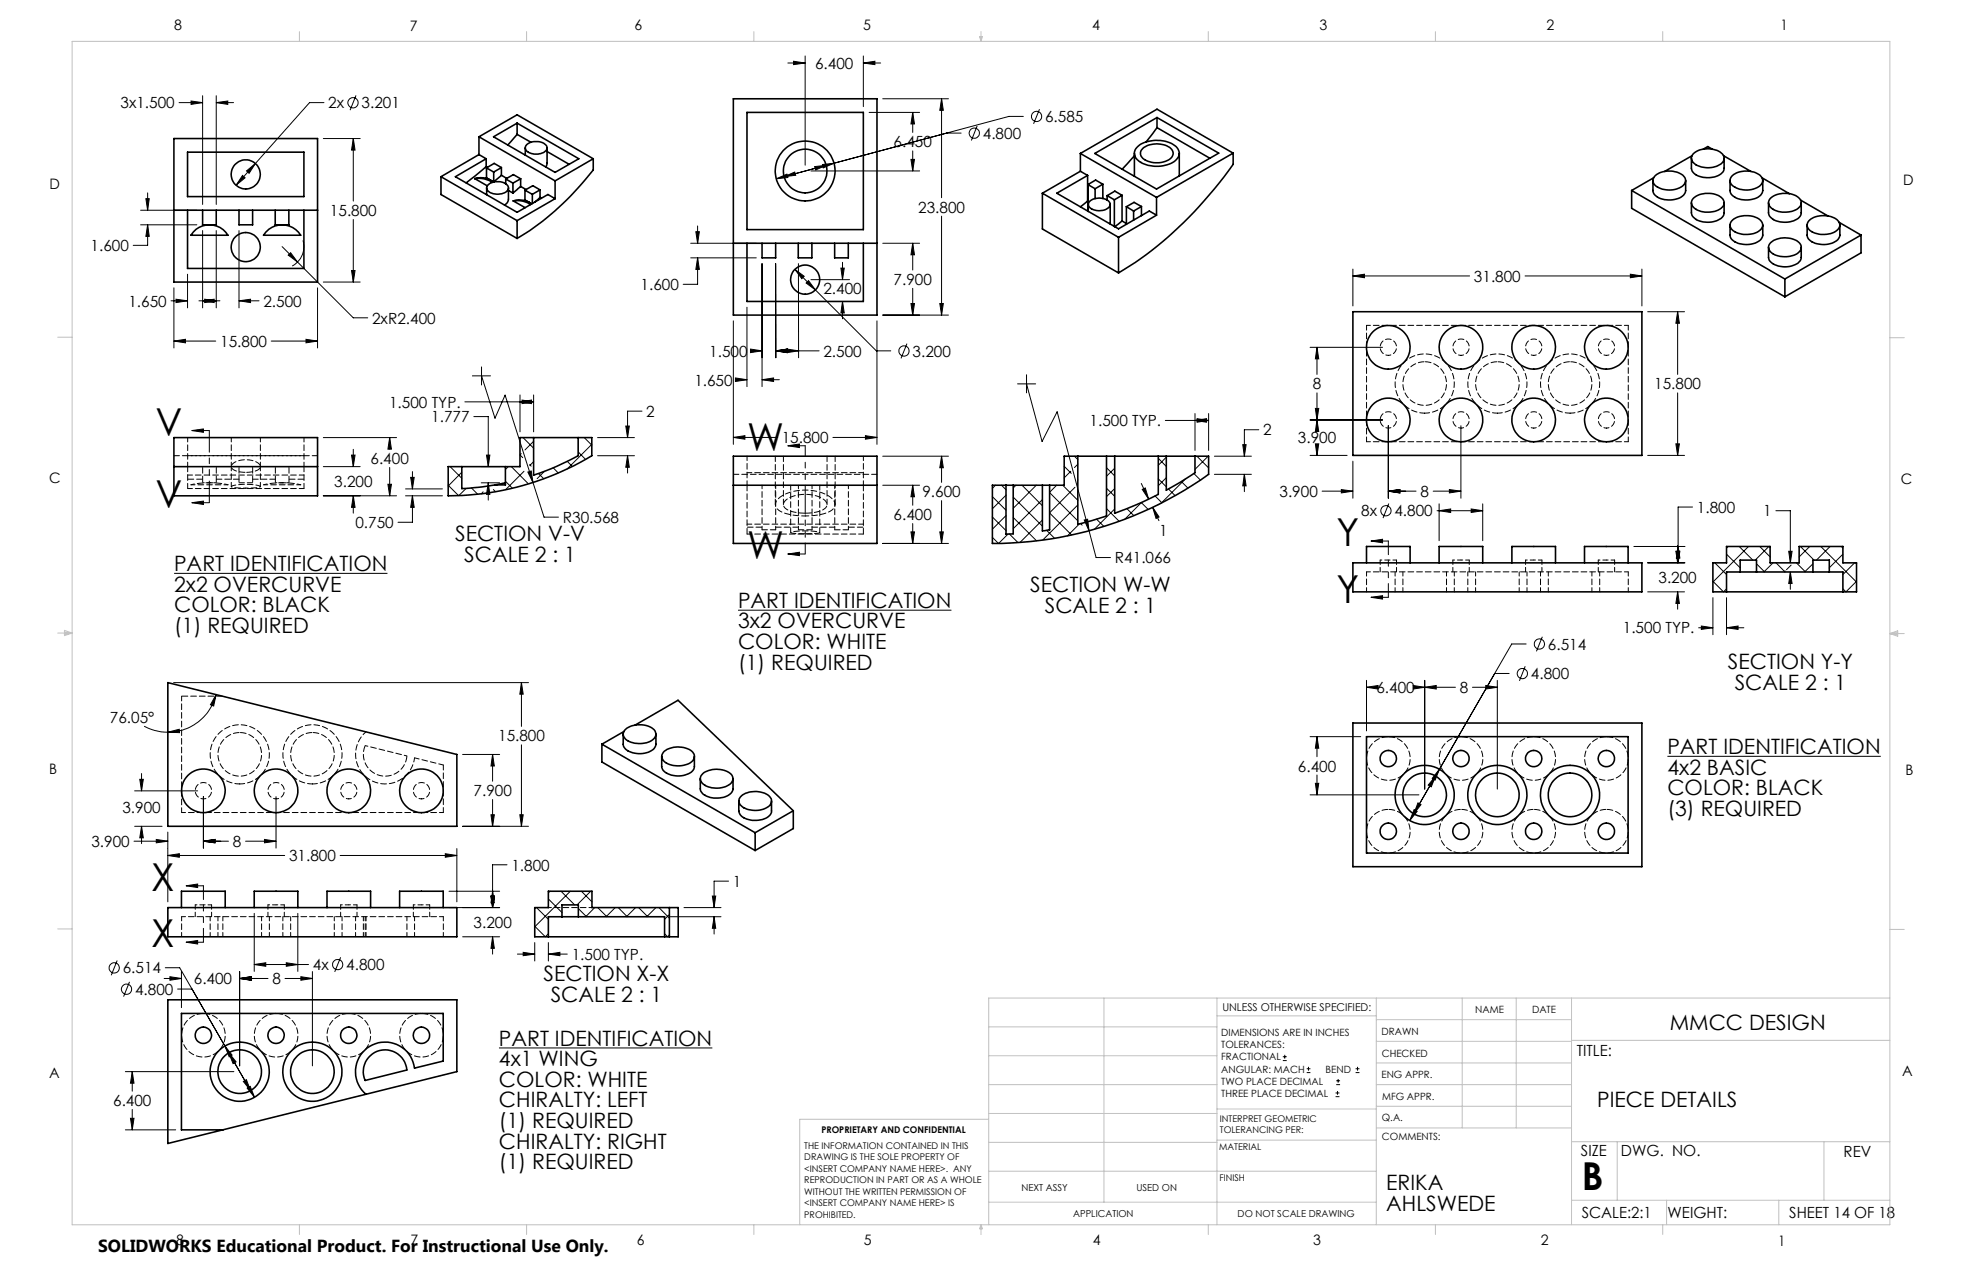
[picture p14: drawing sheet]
<svg xmlns="http://www.w3.org/2000/svg" width="432mm" height="279mm" viewBox="0 0 432 279" stroke-linecap="round" stroke-linejoin="round" font-family="sans-serif">
<defs><g id="words">
<g font-size="8.5">
<text x="34.2" y="95.9">V</text>
<text x="164.4" y="99.2">W</text>
<text x="34.2" y="111.8">V</text>
<text x="164.4" y="123">W</text>
<text x="294.1" y="120.2">Y</text>
<text x="294.1" y="132.6">Y</text>
<text x="33.3" y="196">X</text>
<text x="33.3" y="208.4">X</text>
<text x="348.1" y="261.8">B</text>
</g>
<g font-size="4.7">
<text x="100.2" y="119.1">SECTION V-V</text>
<text x="38.3" y="125.6">PART IDENTIFICATION</text>
<text x="102.2" y="123.6">SCALE 2 : 1</text>
<text x="38.3" y="130.2">2x2 OVERCURVE</text>
<text x="226.7" y="130.2">SECTION W-W</text>
<text x="38.3" y="134.7">COLOR: BLACK</text>
<text x="162.4" y="133.7">PART IDENTIFICATION</text>
<text x="229.9" y="134.8">SCALE 2 : 1</text>
<text x="38.3" y="139.2">(1) REQUIRED</text>
<text x="162.4" y="138.3">3x2 OVERCURVE</text>
<text x="162.4" y="142.8">COLOR: WHITE</text>
<text x="162.4" y="147.3">(1) REQUIRED</text>
<text x="380.3" y="147.2">SECTION Y-Y</text>
<text x="381.8" y="151.7">SCALE 2 : 1</text>
<text x="367" y="165.9">PART IDENTIFICATION</text>
<text x="367" y="170.4">4x2 BASIC</text>
<text x="367" y="174.9">COLOR: BLACK</text>
<text x="367" y="179.5">(3) REQUIRED</text>
<text x="119.6" y="215.8">SECTION X-X</text>
<text x="121.2" y="220.4">SCALE 2 : 1</text>
<text x="367.5" y="226.5">MMCC DESIGN</text>
<text x="109.8" y="230">PART IDENTIFICATION</text>
<text x="109.8" y="234.6">4x1 WING</text>
<text x="109.8" y="239.1">COLOR: WHITE</text>
<text x="109.8" y="243.6">CHIRALTY: LEFT</text>
<text x="351.5" y="243.5">PIECE DETAILS</text>
<text x="109.8" y="248.1">(1) REQUIRED</text>
<text x="109.8" y="252.7">CHIRALTY: RIGHT</text>
<text x="109.8" y="257.2">(1) REQUIRED</text>
<text x="305.1" y="261.9">ERIKA</text>
<text x="305.1" y="266.4">AHLSWEDE</text>
</g>
<text font-size="3.8" x="21.6" y="275.5">SOLIDWORKS Educational Product. For Instructional Use Only.</text>
<g font-size="3.4">
<text x="179.4" y="15.1">6.400</text>
<text x="26.5" y="23.8">3x1.500</text>
<text x="72.2" y="23.8">2x</text>
<text x="79.6" y="23.8">3.201</text>
<text x="230" y="26.8">6.585</text>
<text x="196.7" y="32.4">6.450</text>
<text x="216.3" y="30.5">4.800</text>
<text x="72.6" y="47.5">15.800</text>
<text x="202.1" y="46.8">23.800</text>
<text x="19.9" y="55.2">1.600</text>
<text x="141" y="63.8">1.600</text>
<text x="181.2" y="64.8">2.400</text>
<text x="196.7" y="62.7">7.900</text>
<text x="324.4" y="62">31.800</text>
<text x="28.3" y="67.5">1.650</text>
<text x="58" y="67.5">2.500</text>
<text x="81.9" y="71.2">2xR2.400</text>
<text x="48.5" y="76.3">15.800</text>
<text x="156.1" y="78.5">1.500</text>
<text x="181.2" y="78.5">2.500</text>
<text x="200.8" y="78.4">3.200</text>
<text x="85.6" y="89.7">1.500 TYP.</text>
<text x="152.8" y="84.8">1.650</text>
<text x="288.9" y="85.7">8</text>
<text x="364.1" y="85.7">15.800</text>
<text x="94.9" y="92.9">1.777</text>
<text x="142.2" y="91.7">2</text>
<text x="239.8" y="93.8">1.500 TYP.</text>
<text x="278" y="95.8">2</text>
<text x="172.1" y="97.5">15.800</text>
<text x="285.7" y="97.6">3.900</text>
<text x="73.6" y="107.1">3.200</text>
<text x="81.5" y="102.1">6.400</text>
<text x="203" y="109.4">9.600</text>
<text x="281.6" y="109.3">3.900</text>
<text x="299.6" y="113.6">8x</text>
<text x="306.9" y="113.6">4.800</text>
<text x="312.6" y="109.3">8</text>
<text x="373.5" y="112.8">1.800</text>
<text x="388.1" y="113.6">1</text>
<text x="78.2" y="116.2">0.750</text>
<text x="123.9" y="115">R30.568</text>
<text x="196.7" y="114.4">6.400</text>
<text x="255.1" y="117.8">1</text>
<text x="245.4" y="123.9">R41.066</text>
<text x="365" y="128.3">3.200</text>
<text x="340.7" y="142.9">6.514</text>
<text x="357.2" y="139.4">1.500 TYP.</text>
<text x="336.9" y="149.4">4.800</text>
<text x="302.9" y="152.5">6.400</text>
<text x="321.3" y="152.5">8</text>
<text x="24.2" y="159">76.05°</text>
<text x="109.6" y="163.1">15.800</text>
<text x="285.7" y="169.7">6.400</text>
<text x="27" y="178.8">3.900</text>
<text x="104.2" y="175.1">7.900</text>
<text x="20.1" y="186.3">3.900</text>
<text x="51.2" y="186.3">8</text>
<text x="63.6" y="189.5">31.800</text>
<text x="112.6" y="191.5">1.800</text>
<text x="161.3" y="195.1">1</text>
<text x="104.2" y="204.1">3.200</text>
<text x="27" y="214.2">6.514</text>
<text x="68.9" y="213.4">4x</text>
<text x="76.2" y="213.4">4.800</text>
<text x="125.8" y="211.2">1.500 TYP.</text>
<text x="29.7" y="218.9">4.800</text>
<text x="42.7" y="216.5">6.400</text>
<text x="59.9" y="216.5">8</text>
<text x="347.1" y="232.3">TITLE:</text>
<text x="24.9" y="243.3">6.400</text>
<text x="347.9" y="254.3">SIZE</text>
<text x="356.7" y="254.4">DWG. NO.</text>
<text x="405.7" y="254.5">REV</text>
<text x="348.1" y="267.9">SCALE:2:1</text>
<text x="367" y="268">WEIGHT:</text>
<text x="393.8" y="267.9">SHEET 14 OF 18</text>
</g>
<g font-size="3.2">
<text x="38.3" y="6.7">8</text>
<text x="90.2" y="6.7">7</text>
<text x="139.7" y="6.5">6</text>
<text x="190" y="6.5">5</text>
<text x="240.4" y="6.5">4</text>
<text x="290.4" y="6.7">3</text>
<text x="340.4" y="6.5">2</text>
<text x="391.9" y="6.7">1</text>
<text x="10.9" y="41.6">D</text>
<text x="418.9" y="40.7">D</text>
<text x="10.9" y="106.3">C</text>
<text x="418.4" y="106.4">C</text>
<text x="10.8" y="170.2">B</text>
<text x="419.4" y="170.6">B</text>
<text x="10.8" y="237.2">A</text>
<text x="418.6" y="236.8">A</text>
<text x="38.8" y="273.8">8</text>
<text x="90.4" y="273.8">7</text>
<text x="140.2" y="273.8">6</text>
<text x="190.1" y="273.9">5</text>
<text x="240.5" y="273.8">4</text>
<text x="289" y="273.9">3</text>
<text x="339.1" y="273.8">2</text>
<text x="391.4" y="274.1">1</text>
</g>
<text font-size="2.4" x="269" y="222.4">UNLESS OTHERWISE SPECIFIED:</text>
<g font-size="2.2">
<text x="268.8" y="228">DIMENSIONS ARE IN INCHES</text>
<text x="304.1" y="227.7">DRAWN</text>
<text x="324.7" y="222.9">NAME</text>
<text x="337.2" y="222.9">DATE</text>
<text x="268.8" y="230.6">TOLERANCES:</text>
<text x="268.8" y="233.3">FRACTIONAL</text>
<text x="304.1" y="232.6">CHECKED</text>
<text x="268.8" y="236">ANGULAR: MACH</text>
<text x="268.8" y="238.6">TWO PLACE DECIMAL</text>
<text x="291.7" y="236">BEND</text>
<text x="304" y="237.2">ENG APPR.</text>
<text x="268.8" y="241.3">THREE PLACE DECIMAL</text>
<text x="304.2" y="241.9">MFG APPR.</text>
<text x="304.1" y="246.7">Q.A.</text>
<text x="304.1" y="250.9">COMMENTS:</text>
</g>
<g font-size="2.1">
<text x="224.8" y="262">NEXT ASSY</text>
<text x="250.1" y="261.9">USED ON</text>
<text x="236.2" y="267.8">APPLICATION</text>
<text x="272.4" y="267.8">DO NOT SCALE DRAWING</text>
</g>
<g font-size="2">
<text x="180.8" y="249.2">PROPRIETARY AND CONFIDENTIAL</text>
<text x="268.5" y="246.8">INTERPRET GEOMETRIC</text>
<text x="268.5" y="249.4">TOLERANCING PER:</text>
<text x="177" y="252.8">THE INFORMATION CONTAINED IN THIS</text>
<text x="177" y="255.3">DRAWING IS THE SOLE PROPERTY OF</text>
<text x="177" y="257.8">&lt;INSERT COMPANY NAME HERE&gt;. ANY</text>
<text x="268.3" y="252.9">MATERIAL</text>
<text x="177" y="260.3">REPRODUCTION IN PART OR AS A WHOLE</text>
<text x="177" y="262.9">WITHOUT THE WRITTEN PERMISSION OF</text>
<text x="268.4" y="259.7">FINISH</text>
<text x="177" y="265.4">&lt;INSERT COMPANY NAME HERE&gt; IS</text>
<text x="177" y="267.9">PROHIBITED.</text>
</g>
</g></defs>
<g fill="none" stroke="#000" stroke-width=".22">
<path d="M173.4 13.9h3.8M174.7 13.5l2.5 .4-2.5 .3zM177.2 12.3v24M190 12.3v11.2M190 13.9h3.8M190 13.9l2.5-.4v.7zM39.4 22.6h5.2M42.1 22.2l2.5 .4-2.5 .4zM44.6 21.1v23.9M47.6 22.6h3.8M47.6 21.1v23.9M47.6 22.6l2.5-.4v.8z"/>
<path d="M53.4 38.6l.5 .5-1.9 1.6zM54.3 37.6l1.9-1.6-1.4 2.1zM71.2 30.5h8.1M71.3 22.6h-3.2l-16.1 18.1M77.8 30.5v13.7M77.8 30.5l.3 2.5h-.7zM78.4 21l-1.4 3.2M170.9 39.3l2.3-1 .2 .8zM172.6 38.9l2.3-1 .2 .7zM178.5 37.6h23.9M179.3 36.7l2.5-.3-2.3 1zM181 36.2l2.6-.3-2.4 1z"/>
<path d="M181.8 36.4l-9.2 2.5M191.3 24.7h11.1M194.3 21.7h14.4M200.5 35.1h.8l-.4 2.5zM200.9 24.7l.4 2.6h-.8zM200.9 24.7v4.4M200.9 33.2v4.4M207.2 21.7l.4 2.6h-.8zM207.2 21.7v21.8M208.4 29.3h3.1M215.1 27.7l-1.3 3.2M225.2 25.6h-3.2l-51.1 13.7"/>
<path d="M228.8 24l-1.3 3.2M30.9 46.2h12.4M30.9 49.5h12.4M32.1 43.7h.7l-.3 2.5zM32.5 49.5v4.5h-3.2M32.5 42.4v3.8M32.5 49.5l.3 2.5h-.7zM44.6 50.7v17M47.6 50.7v17M52.6 50.7v17M62.1 54.3l15.7 15.6h3.1M63.4 56.1l.6-.5 1.5 2z"/>
<path d="M66.7 52.9a4.8 4.8 0 0 1-2.4 5.6M77.4 59.5h.7l-.3 2.6zM77.8 48.3v13.8M152 53.5h14.4M152 56.7h14.4M153.1 51h.8l-.4 2.5zM153.5 56.7v5.8h-3.1M153.5 49.7v3.8M153.5 56.7l.4 2.6h-.8zM167.7 58v27.1M174.9 59.3l2.1 1.5-.5 .5zM174.9 59.3l18 17.9h3.1"/>
<path d="M175.7 58l.1 20.7M185.1 59h.7l-.4 2.5zM185.4 57.7v3.8M194.3 53.5h8.1M200.9 53.5l.4 2.6h-.8zM200.9 53.5v5.9M207.2 47.6v21.7M297.7 59.2v8.1M361.4 59.2v8.1M37.6 66.2h3.7M38.3 63.3v13.3M38.3 75h9.2"/>
<path d="M38.3 75l2.5-.4v.8zM38.7 65.8l2.6 .4-2.6 .4zM41.3 60.3v7.4M43.8 66.2h4.6M44.6 66.2l2.5-.4v.8zM45 65.8l2.6 .4-2.6 .4zM52.6 66.2h4.4M52.6 66.2l2.5-.4v.8zM59.7 75h10.2M67.3 74.6l2.6 .4-2.6 .4zM69.9 63.3v13.3M71.2 62.1h8.1"/>
<path d="M161.4 70.6v27.2M164.4 67.6v17.5M165.2 76.8l2.5 .4-2.5 .4zM165.5 77.2h2.2M170.7 77.2l2.5-.4v.8zM170.7 77.2h9.6M170.7 78.7v-20.7l.1 20.7M173.2 76.8l2.6 .4-2.6 .4zM177.4 62.3l.5-.6 1.6 2.1zM178.5 61.5h8.5M185.4 66.3v3.8M185.4 66.3l.4 2.6h-.7z"/>
<path d="M193 70.6v27.2M194.3 69.3h14.4M199.6 75.6l-1.3 3.2M200.5 66.8h.8l-.4 2.5zM200.9 63.4v5.9M206.8 66.8h.8l-.4 2.5zM288.3 76.4h16M289.8 76.4l.4 2.6h-.7zM289.8 76.4v6M297.7 60.7h25.7M297.7 60.7l2.6-.4v.8zM335.6 60.7h25.8"/>
<path d="M358.8 60.3l2.6 .4-2.6 .4zM362.6 68.6h8.1M369.2 68.6l.4 2.5h-.8zM369.2 68.6v13.8M42.2 94.7l2.6-.3v.7zM42.2 94.7h3.8M71.2 96.3h16.1M77.8 98.8v3.9M85.8 96.3v2.5M85.8 96.3l.3 2.5h-.7zM102.3 88.4h15.1M104 82.7h3.9"/>
<path d="M104.3 91.7h3.2v11M106 82.7l2.9 9.3 2.3-5.1 8.5 26.9h3.2M106 80.7v4M114.4 88.4l2.6-.4v.8zM114.4 86.9v8.1M114.7 99.8l-.3 .3 .6 .6M114.9 88l2.5 .4-2.5 .4zM115.1 96.3l2.3 2.3M117.4 86.9v8.1M117.4 97.1l-1.9 1.9M127.2 99.4l1.7 1.7M128.6 96.3l1.6 1.6"/>
<path d="M130.2 97.8l-5.4 5.4M131.5 96.3h8.1M137.7 93.7h.8l-.4 2.6zM141.3 90.5h-3.2v5.8M161.4 96.2l2.5-.4v.8zM161.4 96.2h9.7M161.9 83.1l2.5 .4-2.5 .4zM162.2 83.5h2.2M167.7 83.5h3.8M167.7 83.5l2.6-.4v.8zM173.4 98.1l2.5-.4v.8zM173.4 98.1h3.8"/>
<path d="M183.3 96.2h9.7M190.5 95.8l2.5 .4-2.5 .4zM223.9 84.5h4M225.9 84.5l3.4 12.6 3.4-6.5 7 26.2M225.9 82.4v4M256.5 92.5h9.5M263 92.5l2.5-.4v.8zM263 91v8.1M263.5 92.1l2.5 .4-2.5 .4zM266 91v8.1M273.5 97.8h.7l-.3 2.6zM277 94.5h-3.1v5.9"/>
<path d="M288.3 92.4h16M289.5 89.9h.7l-.4 2.5zM289.5 97.6h.7l-.4 2.6zM289.8 92.4l.4 2.5h-.7zM289.8 86.4v7.9M289.8 98.3v1.9M305.5 93.7v15.9M321.5 93.7v15.9M368.8 97.6h.8l-.4 2.6zM369.2 86.4v13.8M42.2 110.6l2.6-.4v.8zM42.2 110.6h3.8"/>
<path d="M71.2 102.7h8.1M71.2 109.1h16.1M77.4 100.1h.7l-.3 2.6zM77.8 109.1v3.8M77.8 109.1l.3 2.5h-.7zM85.4 106.5h.7l-.3 2.6zM85.8 102.8v6.3M89.3 107.6h8.1M89.3 109.1h8.1M90.4 105h.8l-.4 2.6zM90.8 109.1l.4 2.5h-.8zM90.8 109.1v5.8h-3.2"/>
<path d="M90.8 103.8v3.8M98.6 106.8l2.3 2.2M99.1 102.7l2.5 2.5M101.6 103.9l-3 3M102.6 107.5l-1.6 1.5M103.8 107.4l1.3 1.3M105.9 106.2h4.1M105.9 102.7h4.1M106.3 108.2l-.4 .5M107.1 100.1h.7l-.3 2.6zM107.5 106.2l.3 2.6h-.7zM107.5 106.2v3.8"/>
<path d="M108.6 107.7l.4 .5M111.2 105.9l1.6 1.5M111.9 102.7l-.7 .6M112.5 102.7l3.7 3.6M115.3 103.7l-4 4M116.2 103.9l.7-.3 .4 2.6zM116.6 102.2l.3 .4M117.4 101.6l-.8 .8M118.5 104.2l1.2 1.1M119.8 103.7l-1.6 1.6M121.7 102.9l1.2 1.2M124.8 101.5l1.1 1.1"/>
<path d="M131.5 100.3h8.1M138.1 100.3l.4 2.5h-.8zM138.1 100.3v3.8M194.3 100.4h14.4M194.3 119.6h14.4M194.3 106.8h8.1M200.5 117h.8l-.4 2.6zM200.9 106.8l.4 2.5h-.8zM200.9 106.8v4.4M200.9 115.2v4.4M206.8 117h.8l-.4 2.6zM207.2 100.4l.4 2.5h-.8z"/>
<path d="M207.2 100.4v5.7M207.2 110.1v9.5M218.4 118.2l1.3 1.4M218.4 113.7l3 3M218.4 109.3l3 3M219.1 106.8l-.7 .7M220.4 106.8l1 .9M221.4 108.9l-3 3M221.4 113.4l-3 3M221.8 117.5l-2 2.1M222.1 117.5l1.9 1.9M223 113.8l5.1 5.2"/>
<path d="M223 109.4l6.4 6.3M223.6 106.8l-.6 .6M224.9 106.8l4.5 4.5M228.1 106.8l-5.1 5M229.4 109.9l-6.4 6.4M229.4 114.4l-4.9 4.9M230.3 116.7l1.8 1.7M231 112.9l4.8 4.8M231 108.4l6.2 6.2M232.6 106.8l-1.6 1.5M233.9 106.8l3.3 3.3M234.2 102.6l1.6 1.5"/>
<path d="M234.5 100.4l-.3 .2M235.7 103.7l-1.5 1.4M236.5 100.4l.7 .7M236.6 107.2l-5.6 5.6M237.2 105.6h.1M237.2 102.1l-.7 .8M237.2 111.1l-7.7 7.7M237.6 115.3l-2.7 2.6M237.8 115.2l.4 .3M238.6 114.4l.8-.2 .3 2.6zM239.7 116.8l1.5 5.9h3.2M241.3 114.2l1.7 1.6"/>
<path d="M243.5 111.9l2.8 2.8M243.5 107.4l1.8 1.8M243.5 102.9l1.8 1.8M245.3 103l-1.8 1.8M245.3 107.5l-1.8 1.8M245.3 112l-4.5 4.5M248 111.9l1.6 1.6M251.2 106.4l1.6 3.4M251.2 110.6l1.4 1.4M251.2 110.5l-3.7 3.7M251.4 107.7l.7-.3 .7 2.4zM253.7 111.6l1.4 2.1-.7 .4z"/>
<path d="M253.7 111.6l1.4 2.9M254.2 109.1l-.2 .2M254.2 109.1l1.5 1.5M254.9 105.3l1.8 1.8M254.9 100.8l1.8 1.8M255.1 110.9l-.3 .2M256.7 100.6l-1.8 1.8M256.7 105.1l-1.8 1.8M257.1 107.6l1.5 1.4M260 105.9l1.4 1.5M260.9 105.4l-5.3 5.3M262.7 104.2l1.5 1.4"/>
<path d="M263.4 100.4l2.6 2.5M265.9 100.4l-2.9 2.9M267.3 104.4h8.1M267.3 100.4h8.1M273.9 104.4l.3 2.5h-.7zM273.9 104.4v3.8M288.3 100.2h8.2M291 108.1h6.7M295.2 107.7l2.5 .4-2.5 .3zM297.7 101.5v8.1M301.7 119l2.6-.4v.8zM301.7 119h3.8"/>
<path d="M305.5 108.1l2.6-.4v.7zM305.5 108.1h6.1M305.6 110.8l-1.2 3.2M315.4 108.1h6.1M316.3 112.4h10M316.7 110.8v8.2M316.7 112.4l2.6-.4v.7zM319 107.7l2.5 .4-2.5 .3zM323.8 112l2.5 .4-2.5 .3zM326.3 110.8v8.2M362.6 100.2h8.1M372.5 111.5h-3.2v12.3"/>
<path d="M390.8 112.4h3.2v11.4M38.3 126.1h47M162.4 134.2h47M173.4 121.9l2.5-.4v.7zM173.4 121.9h3.8M301.7 131.4l2.6-.3v.7zM301.7 131.4h3.8M359.6 120.2h11.2M362.6 123.8h8.2M362.6 130.2h8.1M368.8 121.3h.8l-.4 2.5zM368.9 121.3h.8l-.4 2.5z"/>
<path d="M369.2 130.2l.4 2.6h-.8zM369.2 120v3.8M369.2 130.2v3.8M369.3 120.2l.4 2.6h-.8zM373.8 138.1h3.2M374.4 137.7l2.6 .4-2.6 .4zM377 131.5v8.1M377 127.9l2.3 2.3 .7-.7M377.4 123.8l2.6 2.6M380 138.1l2.5-.4v.8zM380 131.5v8.1M380 138.1h3.8"/>
<path d="M380 121.9l3 3M380.3 120.2l-.3 .4M382.8 120.2l3 3M384.8 120.2l-7.8 7.9M386.6 124l1.8 1.8M387.3 120.2l2.3 2.3M389.3 120.2l-3 3M390.2 123.8l-2 2M390.9 123.8l2 2M392.9 125.6l-.2 .2M393.7 121.3h.7l-.4 2.5zM394 125.8l.4 2.6h-.7z"/>
<path d="M394 125.8v3.8M394.2 124.3l-1 1M395.4 123.8l2 2M396.2 120.2l3 3M398.3 120.2l-2.3 2.3M399 124l-1.8 1.8M400.7 120.2l7.9 7.9M402.8 120.2l-3 3M405.2 120.2l.4 .4M405.6 121.9l-3 3M408.2 123.8l-2.6 2.6M408.6 127.9l-2.3 2.3-.7-.7"/>
<path d="M31.7 159.8l.5 .2a11.2 11.2 0 0 0 4.7 1.1M38.2 150.2h78.1M47.6 152.8l-.6 2.5-.7-.3zM47.6 152.8a10.9 10.9 0 0 1-10.7 8.3M114.8 150.2v9.6M114.8 150.2l.3 2.5h-.7zM300.7 149.7v11.1M300.7 151.2h1.3M300.7 151.2l2.6-.4v.8zM311 150.8l2.5 .4-2.5 .4zM312.3 151.2h8M313.5 149.7v23.9"/>
<path d="M313.5 151.2l2.6-.4v.8zM324.1 151.2h5.4M327 150.8l2.5 .4-2.5 .4zM329.5 149.7v23.9M332.1 148.2h-3.1l-18.7 32.3M335.7 146.6l-1.3 3.2M335.9 141.7h-3.2l-15.9 27.5M339.4 140.1l-1.3 3.2M29.6 174h13.9M30.8 171.5h.7l-.3 2.5zM31.2 170.2v3.8M36.9 161.1l2.5-.7 .1 .8z"/>
<path d="M44.8 175.3v11.3M60.7 175.3v11.3M101.8 166h8.2M108.1 179.2h.7l-.4 2.6zM108.4 166v5.9M108.4 175.9v5.9M108.4 166l.4 2.5h-.7zM114.4 179.2h.7l-.3 2.6zM114.8 163.9v17.9M288.3 174.9h24M288.3 162.1h11.2M289.5 172.3h.7l-.4 2.6z"/>
<path d="M289.8 162.1l.4 2.5h-.7zM289.8 162.1v4.4M289.8 170.5v4.4M311.2 178.1l.7 .4-1.6 2zM312.1 176.6l.6 .4-1.5 2zM315.9 170.7l-.9 2.4-.7-.4zM315.9 170.7l-4.8 8.3M316.8 169.2l-1 2.4-.6-.4zM367 166.4h46.9M29.5 185.1h7.4M29.6 181.8h6.1M31.2 181.8v3.8"/>
<path d="M31.2 181.8l.3 2.5h-.7zM34.4 184.7l2.5 .4-2.5 .3zM36.9 183.1v3.5M36.9 186.7v11.7M36.9 188.2h25.8M36.9 188.2l2.6-.4v.8zM41 194.9l2.5-.4v.8zM41 194.9h3.8M44.8 185.1h5.5M44.8 185.1l2.5-.4v.7zM54 185.1h6.7M58.2 184.7l2.5 .4-2.5 .3z"/>
<path d="M74.9 188.2h25.6M98 187.8l2.5 .4-2.5 .4zM98.8 199.7h11.2M98.8 196.1h11.2M100.5 186.7v11.7M101.8 181.8h14.5M108.1 197.1h.7l-.4 2.6zM108.4 196.1l.4 2.5h-.7zM111.6 190.3h-3.2v9.4M118.1 199.7l2.6 2.5M120.7 197.8l3 3M121 196.1l-.3 .3"/>
<path d="M123.5 196.1l3 3M125.5 196.1l-7.8 7.8M127.3 199.9l1.8 1.8M128 196.1l2.3 2.3M130 196.1l-3 3M130.9 199.7l-2 2M131.6 199.7l2 2M135.4 199.7l-2 2M136.1 199.7l1.9 2M139.9 199.7l-2 2M140.5 199.7l2.1 2M144.4 199.7l-2.1 2"/>
<path d="M145 199.7l2.3 2.3M150.5 199.7h8.2M156.8 197.1h.7l-.3 2.6zM160.3 193.9h-3.1v5.8M25.8 211.3l-1.3 3.3M28.5 216l-1.3 3.3M36.1 215.3h3.8M36.4 212.9h3.1l16.5 28.5M37.4 214.9l2.5 .4-2.5 .4zM39.1 217.6h3.2M39.9 213.7v8M41 207.3l2.5-.4v.8z"/>
<path d="M41 207.3h3.8M52.7 213.7v20.8M52.7 215.3h6.3M52.7 215.3l2.6-.4v.8zM56 200.9v12.8M56 212.2h11.9M56 212.2l2.5-.4v.8zM62.7 215.3h6.1M63 211.8l2.5 .4-2.5 .4zM65.5 200.9v12.8M66.2 214.9l2.6 .4-2.6 .4zM68.8 213.7v20.8"/>
<path d="M75 210.6l-1.3 3.2M101.8 206.1h8.2M108.4 206.1v3.8M108.4 206.1l.4 2.5h-.7zM113.9 209.9h3.8M115.1 209.5l2.6 .4-2.6 .4zM117.7 207.4v4M117.7 203.8l2.3 2.3 .7-.7M120.7 209.9l2.5-.4v.8zM120.7 207.4v4M120.7 209.9h4.1M146.3 205.4l.6 .7 .4-.4"/>
<path d="M147.3 201.2l-1 1M147.5 201.7h11.2M157.2 201.7l.3 2.5h-.7zM157.2 201.7v3.8M27.6 235.8h23.9M29.1 235.8v4.3M29.1 235.8l.4 2.5h-.8zM49.5 230.1l1.6 2-.7 .4zM50.3 231.6l1.7 2-.7 .4zM53.6 237.9l.6-.4 .9 2.4zM54.4 239.4l.7-.4 .9 2.4zM109.8 230.6h47"/>
<path d="M282.3 233.3h.9M282.3 232.5h.9M282.8 232.1v.8M287.6 236h.8M287.6 235.1h.8M288 234.7v.8M294.1 238.6h.8M294.1 237.8h.8M294.5 237.4v.8M298.3 236h.9M298.3 235.1h.9M298.8 234.7v.8"/>
<path d="M27.6 248.6h11.1M28.7 246h.8l-.4 2.6zM29.1 244.1v4.5M293.9 241.3h.9M293.9 240.5h.9M294.4 240v.8"/>
<circle cx="77.7" cy="22.6" r="1.13"/>
<circle cx="214.4" cy="29.3" r="1.13"/>
<circle cx="228.1" cy="25.6" r="1.13"/>
<circle cx="199" cy="77.2" r="1.14"/>
<circle cx="305" cy="112.4" r="1.13"/>
<circle cx="335" cy="148.2" r="1.13"/>
<circle cx="338.8" cy="141.7" r="1.14"/>
<circle cx="25.1" cy="212.9" r="1.14"/>
<circle cx="27.8" cy="217.6" r="1.13"/>
<circle cx="74.3" cy="212.2" r="1.14"/>
</g>
<path d="M46.1 94.7v15.9" fill="none" stroke="#000" stroke-width=".22" stroke-dasharray="6.3 1.3 1.3 1.3 1.3 1.3" stroke-dashoffset="1.6"/>
<path d="M177.2 98v23.9" fill="none" stroke="#000" stroke-width=".22" stroke-dasharray="6.3 1.3 1.3 1.3 1.3 1.3" stroke-dashoffset="4"/>
<path d="M305.6 119v12.4M44.8 194.9v12.4" fill="none" stroke="#000" stroke-width=".22" stroke-dasharray="6.3 1.3 1.3 1.3 1.3 1.3" stroke-dashoffset="3.3"/>
<g fill="none" stroke="#c0c0c0" stroke-width=".22">
<path d="M15.9 9.1h400v260.4h-400zM65.9 6.9v2.2M115.9 6.9v2.2M165.9 6.9v2.2M215.6 8h.6l-.3 1.1zM215.7 8l.2 1.1M215.9 6.9v2.2M216 8l-.1 1.1M265.9 6.9v2.2M315.9 6.9v2.2M365.9 6.9v2.2M12.7 74.2h3.2"/>
<path d="M415.9 74.3h3.2M12.7 139.3h3.2M14.2 139.1l1.7 .2M14.2 138.7l1.7 .6-1.7 .5zM15.9 139.3l-1.7 .3M415.9 139.4h3.2M415.9 139.4l1.8-.6v1.2zM415.9 139.4l1.8 .3M417.7 139.2l-1.8 .2M12.7 204.4h3.2M243 219.6v44.9M267.8 219.6v49.9"/>
<path d="M302.9 219.6v49.9M321.8 219.6v28.5M333.7 219.6v28.5M345.9 219.6v49.9M415.9 204.5h3.2M415.9 219.6h-198.3v49.9M217.6 238.6h50.2M217.6 232.3h50.2M217.6 225.9h50.2M267.8 223.5h35.1M302.9 233.9h43M302.9 229.1h43"/>
<path d="M302.9 224.3h43M302.9 238.6h43M345.9 228.9h70M217.6 257.7h85.3M217.6 251.3h50.2M217.6 245h50.2M217.6 246.2h-41.6v23.3M267.8 250.8h35.1M267.8 244h35.1M302.9 248.1h43M302.9 243.4h43M345.9 251.2h70"/>
<path d="M355.9 251.2v12.9M401.4 251.2v12.9M65.9 269.5v2.1M115.9 269.5v2.1M165.9 269.5v2.1M215.9 269.5v2.1M215.9 269.5l.3 .8h-.6zM217.6 264.5h85.3M265.9 269.5v2.1M315.9 269.5v2.1M345.9 264.1h70M365.9 269.5v2.1"/>
<path d="M366.8 264.1v5.4M391.5 264.1v5.4"/>
</g>
<g fill="#000">
<path d="M42.2 94.7l2.6-.3v.7zM42.2 110.6l2.6-.4v.8zM173.4 98.1l2.5-.4v.8zM173.4 121.9l2.5-.4v.7zM41 194.9l2.5-.4v.8zM41 207.3l2.5-.4v.8zM301.7 119l2.6-.4v.8zM301.7 131.4l2.6-.3v.7z"/>
<path d="M85.8 96.3l.3 2.5h-.7zM85.4 106.5h.7l-.3 2.6zM77.4 100.1h.7l-.3 2.6zM77.8 109.1l.3 2.5h-.7zM77.4 59.5h.7l-.3 2.6zM77.8 30.5l.3 2.5h-.7zM38.3 75l2.5-.4v.8zM67.3 74.6l2.6 .4-2.6 .4zM53.4 38.6l-1.4 2.1 1.9-1.6zM54.3 37.6l.5 .5 1.4-2.1zM64 55.6l-.6 .5 2.1 1.5zM42.1 22.2l2.5 .4-2.5 .4zM47.6 22.6l2.5-.4v.8zM32.1 43.7h.7l-.3 2.5zM32.5 49.5l.3 2.5h-.7zM45 65.8l2.6 .4-2.6 .4zM52.6 66.2l2.5-.4v.8zM44.6 66.2l2.5-.4v.8zM38.7 65.8l2.6 .4-2.6 .4zM207.2 100.4l.4 2.5h-.8zM206.8 117h.8l-.4 2.6zM200.9 106.8l.4 2.5h-.8zM200.5 117h.8l-.4 2.6zM206.8 66.8h.8l-.4 2.5zM207.2 21.7l.4 2.6h-.8zM200.5 66.8h.8l-.4 2.5zM200.9 53.5l.4 2.6h-.8zM174.9 59.3l1.6 2 .5-.5zM177.9 61.7l-.5 .6 2.1 1.5zM170.9 39.3l2.5-.2-.2-.8zM181 36.2l.2 .7 2.4-1zM172.6 38.9l2.5-.3-.2-.7zM179.3 36.7l.2 .7 2.3-1zM161.4 96.2l2.5-.4v.8zM190.5 95.8l2.5 .4-2.5 .4zM165.2 76.8l2.5 .4-2.5 .4zM170.7 77.2l2.5-.4v.8zM170.7 77.2l2.6-.4v.8zM173.2 76.8l2.6 .4-2.6 .4zM167.7 83.5l2.6-.4v.8zM161.9 83.1l2.5 .4-2.5 .4zM153.1 51h.8l-.4 2.5zM153.5 56.7l.4 2.6h-.8zM185.1 59h.7l-.4 2.5zM185.4 66.3l.4 2.6h-.7zM174.7 13.5l2.5 .4-2.5 .3zM190 13.9l2.5-.4v.7zM200.9 24.7l.4 2.6h-.8zM200.5 35.1h.8l-.4 2.5zM36.9 188.2l2.6-.4v.8zM98 187.8l2.5 .4-2.5 .4zM108.1 197.1h.7l-.4 2.6zM108.4 206.1l.4 2.5h-.7zM108.1 197.1h.7l-.4 2.6zM108.4 196.1l.4 2.5h-.7zM63 211.8l2.5 .4-2.5 .4zM56 212.2l2.5-.4v.8zM108.1 179.2h.7l-.4 2.6zM108.4 166l.4 2.5h-.7zM114.8 150.2l.3 2.5h-.7zM114.4 179.2h.7l-.3 2.6zM44.8 185.1l2.5-.4v.7zM58.2 184.7l2.5 .4-2.5 .3zM44.8 185.1l2.5-.4v.7zM34.4 184.7l2.5 .4-2.5 .3zM30.8 171.5h.7l-.3 2.5zM31.2 181.8l.3 2.5h-.7zM36.9 161.1l2.5-.7 .1 .8zM47.6 152.8l-.6 2.5-.7-.3zM54.4 239.4l1.6 2-.9-2.4zM49.5 230.1l.9 2.4 .7-.4zM53.6 237.9l1.5 2-.9-2.4zM50.3 231.6l1 2.4 .7-.4zM52.7 215.3l2.6-.4v.8zM37.4 214.9l2.5 .4-2.5 .4zM52.7 215.3l2.6-.4v.8zM66.2 214.9l2.6 .4-2.6 .4zM29.1 235.8l.4 2.5h-.8zM28.7 246h.8l-.4 2.6zM323.8 112l2.5 .4-2.5 .3zM316.7 112.4l2.6-.4v.7zM368.8 121.3h.8l-.4 2.5zM369.2 130.2l.4 2.6h-.8zM368.9 121.3h.8l-.4 2.5zM369.3 120.2l.4 2.6h-.8zM358.8 60.3l2.6 .4-2.6 .4zM297.7 60.7l2.6-.4v.8zM368.8 97.6h.8l-.4 2.6zM369.2 68.6l.4 2.5h-.8zM305.5 108.1l2.6-.4v.7zM319 107.7l2.5 .4-2.5 .3zM289.8 76.4l.4 2.6h-.7zM289.5 89.9h.7l-.4 2.5zM289.8 92.4l.4 2.5h-.7zM289.5 97.6h.7l-.4 2.6zM305.5 108.1l2.6-.4v.7zM295.2 107.7l2.5 .4-2.5 .3zM312.1 176.6l-.9 2.4 1.5-2zM315.9 170.7l-1.6 2 .7 .4zM311.2 178.1l-.9 2.4 1.6-2zM316.8 169.2l-1.6 2 .6 .4zM311 150.8l2.5 .4-2.5 .4zM300.7 151.2l2.6-.4v.8zM289.5 172.3h.7l-.4 2.6zM289.8 162.1l.4 2.5h-.7zM313.5 151.2l2.6-.4v.8zM327 150.8l2.5 .4-2.5 .4z"/>
<path d="M116.2 103.9l1.1 2.3-.4-2.6zM138.1 100.3l.4 2.5h-.8zM137.7 93.7h.8l-.4 2.6zM107.5 106.2l.3 2.6h-.7zM107.1 100.1h.7l-.3 2.6zM90.4 105h.8l-.4 2.6zM90.8 109.1l.4 2.5h-.8zM114.4 88.4l2.6-.4v.8zM114.9 88l2.5 .4-2.5 .4zM263 92.5l2.5-.4v.8zM263.5 92.1l2.5 .4-2.5 .4zM251.4 107.7l.7-.3 .7 2.4zM253.7 111.6l1.4 2.1-.7 .4zM238.6 114.4l1.1 2.4-.3-2.6zM273.9 104.4l.3 2.5h-.7zM273.5 97.8h.7l-.3 2.6zM115.1 209.5l2.6 .4-2.6 .4zM120.7 209.9l2.5-.4v.8zM157.2 201.7l.3 2.5h-.7zM156.8 197.1h.7l-.3 2.6zM374.4 137.7l2.6 .4-2.6 .4zM380 138.1l2.5-.4v.8zM393.7 121.3h.7l-.4 2.5zM394 125.8l.4 2.6h-.7z"/>
</g>
<g fill="none" stroke="#000" stroke-width=".35">
<path d="M38.3 30.5h31.6v31.6h-31.6zM41.3 33.5h25.6v9.8h-25.6zM97 38.9v3.9l16.8 9.7M97 38.9l16.8 9.6M104.5 39.3l1.9-.2 1.5 .5M104.5 39.3a5 5 0 0 1 3.8 .8M104.5 39.3l2.7 1.6M105.4 34l1.6 .9M105.4 34l-8.4 4.9M105.4 30.1l16.8 9.7M105.4 30.1l8.4-4.8 16.8 9.6M105.4 30.1v3.9"/>
<path d="M107 36.7l-4.4 3.5M107 34.9l-6.8 4 13.6 7.8 6.8-3.9 1.6 .9M107 36.7l.3 .1M107 34.9v1.8M107.1 36.9v2.2l.8 .5M107.1 36.9l1.6 1M107.9 39.6l.6 .5M107.9 39.6l.8 .4M108.6 30.1l5.2-3 13.6 7.8-5.2 3zM108.7 37.9v2.1M110.3 38.6l-1.6 1.4M110.3 36.9l-1.5-1-1.7 1"/>
<path d="M110.3 38.6l1.2 .7M110.3 36.9v1.7M110.3 36.9l-1.6 1M111.3 39.4v1M111.3 39.4l1.6 .9M113.8 29.6l-2 2.3M113.8 27.1v2.5M113.8 29.6l3 1.7M114.6 39.3l-1.6-.9-1.7 1M114.6 39.3v1.7M114.6 39.3l-1.7 1M115.6 32.5v1.6"/>
<path d="M115.9 31.8a3.2 3.2 0 0 1 4.5 .5 1.54 1.54 0 0 1-1.7 1.5 2.77 2.77 0 0 1-3.1-1v-.5zM120.4 32.5v3.3l-.3 1M120.4 33.3l4.9 2.9M122.2 39.8v3.9M130.6 34.9v2.5a61.3 61.3 0 0 1-16.8 15.1M130.6 34.9l-8.4 4.9M161.4 21.7h31.6v47.6h-31.6zM164.4 24.7h25.6v25.8h-25.6zM237.8 37.7l-8.4 4.8M237.8 37.7l1.6 .9M237.8 33.8l16.7 9.6M237.8 33.8v3.9"/>
<path d="M239.4 38.6l-6.8 3.9 13.6 7.8 6.7-3.9 1.6 .9M239.4 38.6v5.6M240.9 33.8l13.7-7.9 13.6 7.8-13.7 7.9zM249.7 34.3l-2.7 2.9M249.7 33.7v5.1M250.2 32.5a7 7 0 0 1 6.9-1.2 2.75 2.75 0 0 1 2.4 2.8 4.1 4.1 0 0 1-3.6 2.4 6.4 6.4 0 0 1-5.9-1.6 1.81 1.81 0 0 1 .2-2.4zM251.5 32.6a5.1 5.1 0 0 1 6.3 .2 1.6 1.6 0 0 1-1 2.5 5 5 0 0 1-5.6-.9 1.37 1.37 0 0 1 .3-1.8zM254.6 28.1l-2.4 3.1M254.6 28.1l11.7 6.7M254.6 25.9v2.2M259.5 33.7v5M271.4 33.7v2.5a84.7 84.7 0 0 1-25.2 23.8"/>
<path d="M271.4 33.7l-16.9 9.7M271.4 33.7l-16.8-9.7-16.8 9.8M363.8 39.7v2.2a2.77 2.77 0 0 0 2.9 2.1 4.1 4.1 0 0 0 4.1-1.5l.2-.6v-2.2M363.9 39.1l-4.8 2.8M364.1 38.8a5 5 0 0 1 6.6 .2 1.61 1.61 0 0 1-1 2.3 5.2 5.2 0 0 1-5.6-.7l-.3-1.1zM372.3 34.8v2.2a2.78 2.78 0 0 0 2.9 2.1 4.2 4.2 0 0 0 4.1-1.5l.1-2.8M372.4 34.3l-6 3.4M372.6 33.9a5 5 0 0 1 6.6 .2 1.6 1.6 0 0 1-1.1 2.3 5.1 5.1 0 0 1-5.5-.7l-.3-1.1zM374.9 32.8l.9-.6 1 .6M379.3 34.3l6 3.4M380.8 39.7v2.2a2.77 2.77 0 0 0 2.9 2.1 4.1 4.1 0 0 0 4.1-1.5l.1-.6v-2.2M381.1 38.8a5 5 0 0 1 6.6 .2 1.61 1.61 0 0 1-1.1 2.3 5.2 5.2 0 0 1-5.6-.7l-.2-1.1z"/>
<path d="M387.8 39.1l6 3.5M38.3 46.2h31.6M41.3 46.2v12.9h25.6v-12.9M43.1 50.4a4.8 4.8 0 0 1 7.1 1.4h-8.2zM44.6 46.2v3.3h3v-3.3M52.6 46.2v3.3h3v-3.3M58.5 51a4.8 4.8 0 0 1 7.7 .8h-8.2zM60.6 46.2v3.3h3v-3.3M107.1 41.3v1.5M107.3 40.8a3.3 3.3 0 0 1 4.5 .1 1.33 1.33 0 0 1-1.3 1.7l-.9 .1a2.31 2.31 0 0 1-2.5-1.3zM111.9 41.3v2.8l-.3 .5-.5 .5M111.9 41.9l1 .6"/>
<path d="M112.9 40.3v2.2M113 44.2l1.9-.2 1.4 .5M113 44.2a4.9 4.9 0 0 1 3.7 .8M113 44.2l2.6 1.5M113.8 48.5v4M114.6 41l-1.7 1.5M114.6 41l1.2 .7M115.5 41.8v2.2l.8 .5M115.5 41.8l1.7 1M116.3 44.5l.6 .4M116.3 44.5l.7 .3M117.2 42.8v2"/>
<path d="M118.9 43.5l-1.2 .9M118.9 43.5l.2 .1M118.9 41.8v1.7M118.9 41.8l-1.6-.9-1.8 .9M118.9 41.8l-1.7 1M122.2 43.7l-8.4 4.8M161.4 53.5h31.6M164.4 53.5v12.8h25.6v-12.8M167.7 53.5v3.2h3v-3.2M175.7 53.5v3.2h3v-3.2M183.7 53.5v3.2h3v-3.2M229.4 42.5v7.9l16.8 9.6"/>
<path d="M229.4 42.5l16.8 9.7M239.4 44.2l-1.6 1.3M239.4 44.2v.1M239.4 40.6v5.9M239.4 40.6l1.6 .9M239.5 45v1.5M240 44.2a3.3 3.3 0 0 1 4.2 .4 1.32 1.32 0 0 1-1.2 1.6 3.2 3.2 0 0 1-3.4-.9v-.6zM241 41.5v2.2M242.7 40.5l-1.6-.9-1.7 1M242.7 40.5v3.2M242.7 40.5l-1.7 1M243.7 43v1"/>
<path d="M243.7 43l1.6 1M244.3 45v4.3M245.3 44v5.8M246.2 52.2v7.8M246.9 48.6l-1.5 1.3M246.9 43l-1.5-.9-1.7 .9M246.9 48.6l1 .6M246.9 43v5.6M246.9 43l-1.6 1M247.9 45.5v3.9M247.9 45.5l1.6 .9M249.5 46.4v2"/>
<path d="M251.2 45.4v2M251.2 45.4l-1.6-.9-1.7 1M251.2 45.4l-1.7 1M254.5 47.3l-8.3 4.9M254.5 43.4v3.9M359.1 41.9v3.9l33.7 19.5M359.1 41.9l33.7 19.5M372.3 44.6v2.2a2.86 2.86 0 0 0 2.9 2.1 4.1 4.1 0 0 0 4.1-1.6l.1-2.7M372.8 43.5a5 5 0 0 1 6.4 .4 1.6 1.6 0 0 1-1.1 2.3 4.9 4.9 0 0 1-5.7-1l-.1-.7zM380.8 49.5v2.2a2.77 2.77 0 0 0 2.9 2.1 4 4 0 0 0 4.1-1.6l.1-.4v-2.3M381.1 48.6a5.1 5.1 0 0 1 6.4-.1 1.47 1.47 0 0 1-.5 2.4 5.1 5.1 0 0 1-6-.6l-.2-.9zM389.2 54.4v2.2a2.56 2.56 0 0 0 2.6 2 4.7 4.7 0 0 0 4.4-1.2l.2-.7v-2.3"/>
<path d="M389.2 44.6v2.2a2.86 2.86 0 0 0 3 2.1 4.1 4.1 0 0 0 4.1-1.6l.1-2.7M389.6 53.5a4.9 4.9 0 0 1 6.6 .2 1.6 1.6 0 0 1-1.1 2.3 5.2 5.2 0 0 1-5.6-.8l-.3-.9zM389.8 43.5a5 5 0 0 1 6.4 .4 1.6 1.6 0 0 1-1.1 2.3 4.9 4.9 0 0 1-5.7-1l-.2-.7zM396.3 44l6 3.5M397.7 49.5v2.2a2.78 2.78 0 0 0 3 2.1 4 4 0 0 0 4.1-1.6l.1-.4v-2.3M398.1 48.6a5.1 5.1 0 0 1 6.4-.1 1.47 1.47 0 0 1-.6 2.4 5.1 5.1 0 0 1-5.9-.6l-.3-.9zM404.8 48.9l4.8 2.8M409.6 51.7l-16.8 9.7M409.6 51.7v3.9l-16.8 9.7M297.7 68.6h63.7v31.6h-63.7zM392.8 61.4v3.9M38.3 96.3h31.6v12.8h-31.6z"/>
<path d="M117.4 96.3v8.2a56.8 56.8 0 0 0 9.8-4.2v-4M38.3 102.7h31.6M98.6 102.7h15.8v-6.4h15.8v4a61.4 61.4 0 0 1-31.6 8.8zM101.6 102.7v4.8l3.7-.3 3.7-.5M111.2 106.2l-2.2 .5M111.2 102.7v4h-2.2M161.4 100.4h31.6v19.2h-31.6zM161.4 106.8h31.6M221.4 106.8v10.7l1.6-.1v-10.6M229.4 106.8v10l1.6-.2v-9.8M237.2 100.4v14.9l6.3-1.8v-13.1M245.3 100.4h9.6"/>
<path d="M245.3 100.4h-11.1v6.4h-15.8v12.8a81.9 81.9 0 0 0 47.6-15.2v-4h-11.1M245.3 100.4v12.5a77.8 77.8 0 0 0 9.6-4.1v-8.4M256.7 100.4v7.4l6.3-3.8v-3.6M297.7 123.8h63.7v6.4h-63.7zM300.7 123.8v-3.6h9.6v3.6M316.7 123.8v-3.6h9.6v3.6M332.7 123.8v-3.6h9.6v3.6M348.7 123.8v-3.6h9.6v3.6M380 120.2h9.6v3.6h6.4v-3.6h9.6v3.6h3v6.4h-31.6v-6.4h3zM383 125.8h3.6M383 125.8h-3v4.4M383 125.8v-2.6h3.6v2.6"/>
<path d="M386.6 125.8h12.4M399 125.8h3.6M399 125.8v-2.6h3.6v2.6M402.6 125.8h3v4.4M36.9 150.2l63.6 15.8v15.8h-63.6zM139.8 159.5l9.4-5.4 25.4 24.3M297.7 159.1h63.7v31.6h-63.7zM132.5 163.7l33.7 19.5M132.5 163.7v3.9l33.7 19.5M137.2 161.5v2.2a2.34 2.34 0 0 0 2.1 1.9 4.5 4.5 0 0 0 4.9-1.3l.2-.5v-2.3M137.3 160.9l-4.8 2.8M137.5 160.6a5 5 0 0 1 6.6 .2 1.66 1.66 0 0 1-1 2.3 5.6 5.6 0 0 1-5.4-.5 1.37 1.37 0 0 1-.2-2z"/>
<path d="M145.6 166.4v2.2a2.56 2.56 0 0 0 2.6 2 4.7 4.7 0 0 0 4.4-1.2l.2-.7v-2.3M146.2 165.3a5.2 5.2 0 0 1 6.2 .2 1.59 1.59 0 0 1-.8 2.5 5.3 5.3 0 0 1-5.7-.7 1.43 1.43 0 0 1 .3-2zM154.1 171.3v2.2a2.34 2.34 0 0 0 2.2 1.9 4.5 4.5 0 0 0 4.9-1.3l.1-.5v-2.3M154.7 170.2a5.1 5.1 0 0 1 6.4 .4 1.63 1.63 0 0 1-1.1 2.3 4.8 4.8 0 0 1-5.7-1l-.2-.7zM162.6 176.2v2.2a2.54 2.54 0 0 0 2.6 2 4.4 4.4 0 0 0 4.5-1.4l.1-2.8M163.2 175.1a4.9 4.9 0 0 1 6.4 .4 1.59 1.59 0 0 1-1.1 2.3 5.2 5.2 0 0 1-5.6-.7 1.39 1.39 0 0 1 .3-2zM174.6 178.4l-8.4 4.8M174.6 178.4v3.9l-8.4 4.8M300.7 162.1h57.6v25.6h-57.6zM36.9 199.7h63.6v6.4h-63.6zM39.9 199.7v-3.6h9.7v3.6M56 199.7v-3.6h9.5v3.6"/>
<path d="M72 199.7v-3.6h9.6v3.6M87.9 199.7v-3.6h9.6v3.6M120.7 196.1h9.6v3.6h19v6.4h-31.6v-6.4h3zM147.3 199.7v6.4M166.2 183.2v3.9M123.7 201.7h3.6M123.7 201.7v-2.6h3.6v2.6M123.7 201.7h-3v4.4M127.3 201.7h19v4.4M81.1 232.7a4.8 4.8 0 0 1 5.1-1.5 4.8 4.8 0 0 1 3.3 4.2l-9.1 2.3a4.8 4.8 0 0 1 .7-5zM80.5 240.7a6.5 6.5 0 0 1 1.2-10.7 6.5 6.5 0 0 1 9.5 5l6.3-1.6v-10.4h-57.6v25.6h9.1M80.5 240.7l20-4.9v-15.8h-63.6v31.6l12.1-3"/>
<path d="M80.5 240.7l-31.5 7.9"/>
<circle cx="54.1" cy="38.4" r="3.2"/>
<circle cx="177.2" cy="37.6" r="6.6"/>
<circle cx="177.2" cy="37.6" r="4.8"/>
<circle cx="54.1" cy="54.4" r="3.2"/>
<circle cx="177.2" cy="61.5" r="3.2"/>
<circle cx="305.5" cy="76.4" r="4.8"/>
<circle cx="321.5" cy="76.4" r="4.8"/>
<circle cx="337.5" cy="76.4" r="4.8"/>
<circle cx="353.5" cy="76.4" r="4.8"/>
<circle cx="305.5" cy="92.4" r="4.8"/>
<circle cx="321.5" cy="92.4" r="4.8"/>
<circle cx="337.5" cy="92.4" r="4.8"/>
<circle cx="353.5" cy="92.4" r="4.8"/>
<circle cx="44.7" cy="174" r="4.8"/>
<circle cx="60.7" cy="174" r="4.8"/>
<circle cx="76.7" cy="174" r="4.8"/>
<circle cx="92.7" cy="174" r="4.8"/>
<circle cx="305.5" cy="166.9" r="1.8"/>
<circle cx="313.5" cy="174.9" r="4.8"/>
<circle cx="313.5" cy="174.9" r="6.5"/>
<circle cx="321.5" cy="166.9" r="1.79"/>
<circle cx="329.5" cy="174.9" r="4.8"/>
<circle cx="329.5" cy="174.9" r="6.5"/>
<circle cx="337.5" cy="166.9" r="1.79"/>
<circle cx="345.5" cy="174.9" r="4.8"/>
<circle cx="345.5" cy="174.9" r="6.5"/>
<circle cx="353.5" cy="166.9" r="1.79"/>
<circle cx="305.5" cy="182.9" r="1.81"/>
<circle cx="321.5" cy="182.9" r="1.8"/>
<circle cx="337.6" cy="182.9" r="1.8"/>
<circle cx="353.5" cy="182.9" r="1.8"/>
<circle cx="44.7" cy="227.8" r="1.81"/>
<circle cx="52.7" cy="235.8" r="4.8"/>
<circle cx="52.8" cy="235.8" r="6.5"/>
<circle cx="60.8" cy="227.8" r="1.81"/>
<circle cx="68.8" cy="235.8" r="6.5"/>
<circle cx="68.8" cy="235.8" r="4.8"/>
<circle cx="76.7" cy="227.8" r="1.81"/>
<circle cx="92.8" cy="227.8" r="1.81"/>
</g>
<path d="M41.3 102.7v4.8M55.6 106.2h-3M66.9 102.7v4.8M69.9 100.3h-31.6M170.6 100.4v10.6M170.7 116.6h-3M172.4 100.4v10.6M178.7 116.6h-3M182 111v-10.6M183.8 111v-10.6M186.7 116.6h-3M193 104.4h-31.6" fill="none" stroke="#000" stroke-width=".22" stroke-dasharray="1.3 .6" stroke-dashoffset=".1"/>
<g fill="none" stroke="#000" stroke-width=".22" stroke-dasharray="1.3 .6" stroke-dashoffset=".7">
<path d="M305.6 78.2a1.8 1.8 0 0 0 1.6-2.6 1.8 1.8 0 0 0-3.1-.3 1.8 1.8 0 0 0 1.1 2.8l.4 .1M321.6 78.2a1.8 1.8 0 0 0 1.6-2.6 1.8 1.8 0 0 0-3.1-.3 1.8 1.8 0 0 0 1.1 2.8l.4 .1M337.6 78.2a1.8 1.8 0 0 0 1.6-2.6 1.8 1.8 0 0 0-3.1-.3 1.8 1.8 0 0 0 1.1 2.8l.4 .1M353.6 78.2a1.8 1.8 0 0 0 1.6-2.6 1.8 1.8 0 0 0-3.1-.3 1.8 1.8 0 0 0 1.1 2.8l.4 .1M305.6 94.2a1.8 1.8 0 0 0 1.6-2.6 1.8 1.8 0 0 0-3.1-.3 1.8 1.8 0 0 0 1.1 2.8l.4 .1M321.6 94.2a1.8 1.8 0 0 0 1.6-2.6 1.8 1.8 0 0 0-3.1-.3 1.8 1.8 0 0 0 1.1 2.8l.4 .1M337.6 94.2a1.8 1.8 0 0 0 1.6-2.6 1.8 1.8 0 0 0-3.1-.3 1.8 1.8 0 0 0 1.1 2.8l.4 .1M353.6 94.2a1.8 1.8 0 0 0 1.6-2.6 1.8 1.8 0 0 0-3.1-.3 1.8 1.8 0 0 0 1.1 2.8l.4 .1M54.1 107.4h1.1a2.74 2.74 0 0 0 2.1-.4 10.8 10.8 0 0 0-6.4 .1l.7 .2 2.5 .1M44.8 175.8a1.8 1.8 0 0 0 1.6-2.6 1.8 1.8 0 0 0-3.1-.3 1.8 1.8 0 0 0 1.1 2.8l.4 .1M60.8 175.8a1.8 1.8 0 0 0 1.6-2.6 1.8 1.8 0 0 0-3.1-.3 1.8 1.8 0 0 0 1.1 2.8l.4 .1M76.8 175.8a1.8 1.8 0 0 0 1.6-2.6 1.8 1.8 0 0 0-3.1-.3 1.8 1.8 0 0 0 1.1 2.8l.4 .1"/>
<path d="M89.6 166.3l-9.2-2.3M92.8 175.8a1.8 1.8 0 0 0 1.6-2.6 1.8 1.8 0 0 0-3.1-.3 1.8 1.8 0 0 0 1.1 2.8l.4 .1"/>
</g>
<path d="M46.1 106.2h-1.5M47.6 106.2h-1.5M62.1 106.2h-1.5M63.6 106.2h-1.5" fill="none" stroke="#000" stroke-width=".22" stroke-dasharray="1.3 .6" stroke-dashoffset=".8"/>
<g fill="none" stroke="#000" stroke-width=".22" stroke-dasharray="1.3 .6" stroke-dashoffset="-.1">
<path d="M313.6 79.6a4.8 4.8 0 0 1 4.2 7 4.8 4.8 0 0 1-8.2 .5 4.8 4.8 0 0 1 3.4-7.5h.6M329.6 79.6a4.8 4.8 0 0 1 4.2 7 4.8 4.8 0 0 1-8.2 .5 4.8 4.8 0 0 1 3.4-7.5h.6M345.6 79.6a4.8 4.8 0 0 1 4.2 7 4.8 4.8 0 0 1-8.2 .5 4.8 4.8 0 0 1 3.4-7.5h.6M44.6 105.4h-3.3M66.9 105.4h-3.3M167.7 116h-3.3M177.2 117.4h1.1a3.4 3.4 0 0 0 2.1-.3 14.2 14.2 0 0 0-6.4 .1l.7 .1 2.5 .1M177.2 112.9a6.3 6.3 0 0 1-4.6-1.3 1.4 1.4 0 0 1 .9-2 7.8 7.8 0 0 1 8.1 .6 1.21 1.21 0 0 1 .3 1.2 1.21 1.21 0 0 1-1 .8 9.3 9.3 0 0 1-3.7 .7M190 116h-3.3M49 153.2h-9M52.8 161.2a4.8 4.8 0 0 1 4.2 7 4.8 4.8 0 0 1-8.2 .5 4.8 4.8 0 0 1 3.4-7.5h.6M68.8 161.2a4.8 4.8 0 0 1 4.2 7 4.8 4.8 0 0 1-8.2 .5 4.8 4.8 0 0 1 3.4-7.5h.6"/>
<path d="M89.6 166.3a4.8 4.8 0 0 1-6 4.3 4.8 4.8 0 0 1-3.2-6.6M305.6 178.1a4.8 4.8 0 0 1 4.2 7 4.8 4.8 0 0 1-8.2 .5 4.8 4.8 0 0 1 3.4-7.5h.6M305.6 162.1a4.8 4.8 0 0 1 4.2 7 4.8 4.8 0 0 1-8.2 .5 4.8 4.8 0 0 1 3.4-7.5h.6M321.6 178.1a4.8 4.8 0 0 1 4.2 7 4.8 4.8 0 0 1-8.2 .5 4.8 4.8 0 0 1 3.4-7.5h.6M321.6 162.1a4.8 4.8 0 0 1 4.2 7 4.8 4.8 0 0 1-8.2 .5 4.8 4.8 0 0 1 3.4-7.5h.6M337.6 178.1a4.8 4.8 0 0 1 4.2 7 4.8 4.8 0 0 1-8.2 .5 4.8 4.8 0 0 1 3.4-7.5h.6M337.6 162.1a4.8 4.8 0 0 1 4.2 7 4.8 4.8 0 0 1-8.2 .5 4.8 4.8 0 0 1 3.4-7.5h.6M353.6 178.1a4.8 4.8 0 0 1 4.2 7 4.8 4.8 0 0 1-8.2 .5 4.8 4.8 0 0 1 3.4-7.5h.6M353.6 162.1a4.8 4.8 0 0 1 4.2 7 4.8 4.8 0 0 1-8.2 .5 4.8 4.8 0 0 1 3.4-7.5h.6M44.8 223a4.8 4.8 0 0 1 4.2 7 4.8 4.8 0 0 1-8.2 .5 4.8 4.8 0 0 1 3.4-7.5h.6M60.8 223a4.8 4.8 0 0 1 4.2 7 4.8 4.8 0 0 1-8.2 .5 4.8 4.8 0 0 1 3.4-7.5h.6M76.8 223a4.8 4.8 0 0 1 4.2 7 4.8 4.8 0 0 1-8.2 .5 4.8 4.8 0 0 1 3.4-7.5h.6"/>
<path d="M92.8 223a4.8 4.8 0 0 1 4.2 7 4.8 4.8 0 0 1-8.2 .5 4.8 4.8 0 0 1 3.4-7.5h.6"/>
</g>
<g fill="none" stroke="#000" stroke-width=".22" stroke-dasharray="1.3 .6" stroke-dashoffset=".2">
<path d="M300.8 71.6v25.6M313.6 90.9a6.5 6.5 0 0 1-5.8-9.6 6.5 6.5 0 0 1 11.1-.6 6.5 6.5 0 0 1-4.7 10.2h-.6M329.6 90.9a6.5 6.5 0 0 1-5.8-9.6 6.5 6.5 0 0 1 11.1-.6 6.5 6.5 0 0 1-4.7 10.2h-.6M345.6 90.9a6.5 6.5 0 0 1-5.8-9.6 6.5 6.5 0 0 1 11.1-.6 6.5 6.5 0 0 1-4.7 10.2h-.6M358.4 97.2v-25.6M41.3 107.5h25.6M41.3 104.5h25.6M66.9 100.2h-25.6M164.4 117.5h25.6M164.4 115.3h25.6M174 106.8v10.4M180.4 117.2v-10.4"/>
<path d="M190 104h-25.6M40 153.2v25.6M52.8 172.5a6.5 6.5 0 0 1-5.8-9.6 6.5 6.5 0 0 1 11.2-.6 6.5 6.5 0 0 1-4.7 10.1l-.7 .1M68.8 172.5a6.5 6.5 0 0 1-5.8-9.6 6.5 6.5 0 0 1 11.2-.6 6.5 6.5 0 0 1-4.7 10.1l-.7 .1M97.6 168.3l-6.4-1.6M97.6 178.8v-10.5"/>
</g>
<path d="M46.1 106.2l-2.3 .1-1.8 .4M50.2 106.7l-1.8-.4-2.3-.1M62.1 106.2l-2.3 .1-1.8 .4M66.2 106.7l-1.8-.4-2.3-.1M167.7 116.6v-9.8M170.7 116.6v-9.8M175.7 116.6v-9.8M177.2 113.5l3.1-.2a4.1 4.1 0 0 0 3.5-2 2.69 2.69 0 0 0-1.9-2.5 10.8 10.8 0 0 0-10.2 .5 1.64 1.64 0 0 0-1 1.4 1.64 1.64 0 0 0 .7 1.6 11.1 11.1 0 0 0 5.8 1.2M178.7 116.6v-9.8M183.7 116.6v-9.8M186.7 116.6v-9.8" fill="none" stroke="#000" stroke-width=".22" stroke-dasharray="1.3 .6" stroke-dashoffset=".5"/>
<path d="M358.4 71.6h-57.6M300.8 97.2h57.6M50.2 106.7h-8.2M66.2 106.7h-8.2M300.8 125.8h57.6M40 178.8h57.6M91.2 166.7a6.5 6.5 0 0 1-9.5 5 6.5 6.5 0 0 1-1.1-10.7M40 201.7h57.6" fill="none" stroke="#000" stroke-width=".22" stroke-dasharray="1.3 .6" stroke-dashoffset=".4"/>
<path d="M52.6 105.4h-5M60.6 105.4h-5M164.4 106.8v10.7M175.7 116h-5M183.7 116h-5M190 106.8v10.7" fill="none" stroke="#000" stroke-width=".22" stroke-dasharray="1.3 .6"/>
<path d="M44.6 106.2v-3.5M47.6 106.2v-3.5M52.6 106.2v-3.5M54.1 103.9a3.6 3.6 0 0 0 3.2-1.1 1.47 1.47 0 0 0-1.4-1.4 4.7 4.7 0 0 0-4.9 .9 1.03 1.03 0 0 0 1 1.3l2.1 .3M55.6 106.2v-3.5M60.6 106.2v-3.5M63.6 106.2v-3.5" fill="none" stroke="#000" stroke-width=".22" stroke-dasharray="1.3 .6" stroke-dashoffset="-.2"/>
<g fill="none" stroke="#000" stroke-width=".22" stroke-dasharray="1.3 .6" stroke-dashoffset=".3">
<path d="M41.3 96.3v6.4M50.9 96.3v6.3M66.9 96.3v6.4M50.9 102.7v4.4M57.3 107.1v-4.4M57.3 102.6v-6.3M164.4 100.4v6.4M190 100.4v6.4M300.8 125.8v4.4M303.8 123.2v2.6M307 125.8v4.4M307.4 125.8v-2.6"/>
<path d="M308.8 125.8v4.4M318.4 130.2v-4.4M319.8 123.2v2.6M320.1 130.2v-4.4M323 125.8v4.4M323.4 125.8v-2.6M324.8 125.8v4.4M334.4 130.2v-4.4M335.8 123.2v2.6M336.1 130.2v-4.4M339 125.8v4.4M339.4 125.8v-2.6"/>
<path d="M340.8 125.8v4.4M350.4 130.2v-4.4M351.8 123.2v2.6M352.1 130.2v-4.4M355.4 125.8v-2.6M358.4 125.8v4.4M43 199.1v2.6M59 199.1v2.6M75 199.1v2.6M91 199.1v2.6M40 201.7v4.4M46.3 201.7v4.4"/>
<path d="M46.6 201.7v-2.6M48 201.7v4.4M49 201.7v4.4M57.6 206.1v-4.4M59.3 206.1v-4.4M62.3 201.7v4.4M62.6 201.7v-2.6M64 201.7v4.4M73.6 206.1v-4.4M75.3 206.1v-4.4M78.3 201.7v4.4M78.6 201.7v-2.6"/>
<path d="M80 201.7v4.4M80.4 206.1v-4.4M80.6 201.7v4.4M89.6 201.7v4.4M91.2 201.7v4.4M94.6 201.7v-2.6M97.6 201.7v4.4"/>
</g>
<g fill="none" stroke="#000" stroke-width=".22" stroke-dasharray="1.3 .6" stroke-dashoffset=".9">
<path d="M303.8 123.2h1.8M305.6 123.2h1.8M319.8 123.2h1.8M321.6 123.2h1.8M335.8 123.2h1.8M337.6 123.2h1.8M351.8 123.2h1.8M353.6 123.2h1.8M43 199.1h1.8M44.8 199.1h1.8M59 199.1h1.8M60.8 199.1h1.8"/>
<path d="M75 199.1h1.8M76.8 199.1h1.8M91 199.1h1.8M92.8 199.1h1.8"/>
</g>
<path d="M130.3 199.7h-9.6" fill="none" stroke="#000" stroke-width=".22" stroke-dasharray="1.3 .6" stroke-dashoffset=".6"/>
<use href="#words"/>
</svg>
